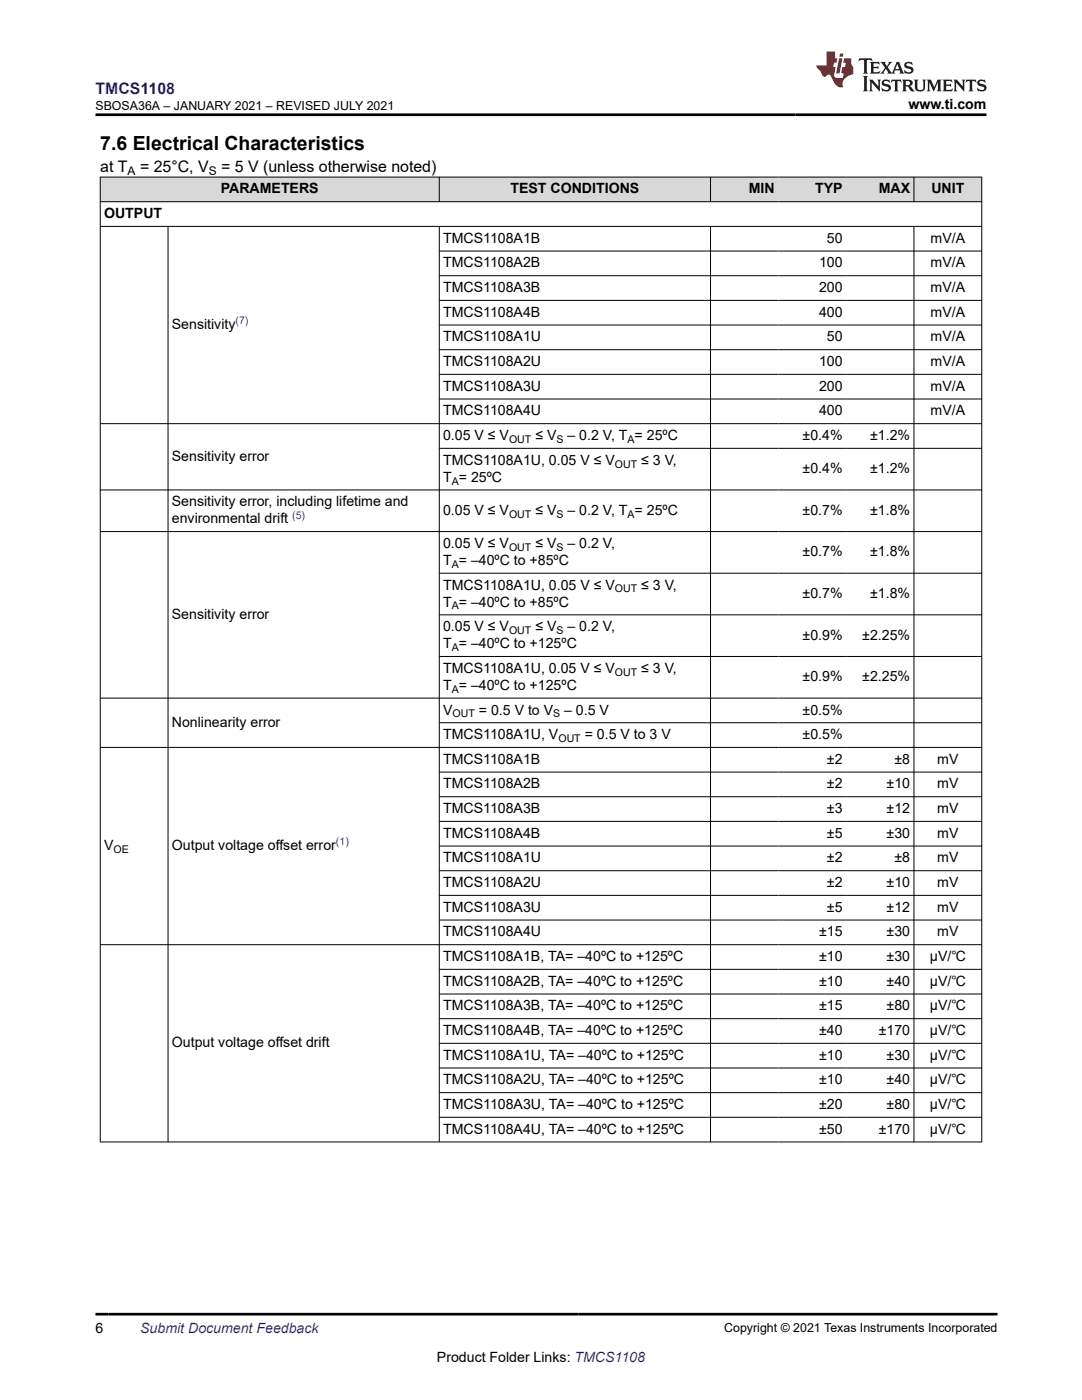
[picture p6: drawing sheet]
<svg xmlns="http://www.w3.org/2000/svg" width="216mm" height="279mm" viewBox="0 0 216 279" stroke-linecap="round" stroke-linejoin="round" font-family="sans-serif">
<defs><g id="words">
<text font-size="3.9" x="20" y="29.9">7.6 Electrical Characteristics</text>
<text font-size="3.2" fill="#00f" x="19.1" y="18.7">TMCS1108</text>
<g font-size="3.2">
<text x="20" y="34.3">at T</text>
<text x="27.9" y="34.3">= 25°C, V</text>
<text x="44.1" y="34.3">= 5 V (unless otherwise noted)</text>
</g>
<g font-size="2.8">
<text x="181.3" y="21.8">www.ti.com</text>
<text x="44.1" y="38.6">PARAMETERS</text>
<text x="101.9" y="38.6">TEST CONDITIONS</text>
<text x="149.4" y="38.6">MIN</text>
<text x="162.6" y="38.6">TYP</text>
<text x="175.3" y="38.6">MAX</text>
<text x="185.8" y="38.6">UNIT</text>
<text x="20.8" y="43.5">OUTPUT</text>
<text x="88.4" y="48.5">TMCS1108A1B</text>
<text x="88.4" y="53.4">TMCS1108A2B</text>
<text x="163.4" y="53.4">100</text>
<text x="165" y="48.5">50</text>
<text x="185.7" y="48.5">mV/A</text>
<text x="185.7" y="53.4">mV/A</text>
<text x="88.4" y="58.3">TMCS1108A3B</text>
<text x="163.4" y="58.3">200</text>
<text x="185.7" y="58.3">mV/A</text>
<text x="34.3" y="65.7">Sensitivity</text>
<text x="88.4" y="63.2">TMCS1108A4B</text>
<text x="163.4" y="63.2">400</text>
<text x="185.7" y="63.2">mV/A</text>
<text x="88.4" y="68.1">TMCS1108A1U</text>
<text x="165" y="68.1">50</text>
<text x="185.7" y="68.1">mV/A</text>
<text x="88.4" y="73.1">TMCS1108A2U</text>
<text x="88.4" y="78">TMCS1108A3U</text>
<text x="163.4" y="73.1">100</text>
<text x="163.4" y="78">200</text>
<text x="185.7" y="73.1">mV/A</text>
<text x="185.7" y="78">mV/A</text>
<text x="88.4" y="82.9">TMCS1108A4U</text>
<text x="163.4" y="82.9">400</text>
<text x="185.7" y="82.9">mV/A</text>
<text x="88.4" y="87.8">0.05 V ≤ V</text>
<text x="106.8" y="87.8">≤ V</text>
<text x="113.2" y="87.8">– 0.2 V, T = 25ºC</text>
<text x="160.2" y="87.8">±0.4%</text>
<text x="173.6" y="87.8">±1.2%</text>
<text x="34.3" y="92">Sensitivity error</text>
<text x="88.4" y="92.7">TMCS1108A1U, 0.05 V ≤ V</text>
<text x="128" y="92.7">≤ 3 V,</text>
<text x="160.2" y="94.4">±0.4%</text>
<text x="173.6" y="94.4">±1.2%</text>
<text x="34.3" y="101.1">Sensitivity error, including lifetime and</text>
<text x="88.4" y="96.1">T = 25ºC</text>
<text x="34.3" y="104.4">environmental drift</text>
<text x="88.4" y="102.7">0.05 V ≤ V</text>
<text x="106.8" y="102.7">≤ V</text>
<text x="113.2" y="102.7">– 0.2 V, T = 25ºC</text>
<text x="160.2" y="102.7">±0.7%</text>
<text x="173.6" y="102.7">±1.8%</text>
<text x="88.4" y="112.7">T = –40ºC to +85ºC</text>
<text x="88.4" y="109.4">0.05 V ≤ V</text>
<text x="106.8" y="109.4">≤ V</text>
<text x="113.2" y="109.4">– 0.2 V,</text>
<text x="160.2" y="111.1">±0.7%</text>
<text x="173.6" y="111.1">±1.8%</text>
<text x="88.4" y="117.7">TMCS1108A1U, 0.05 V ≤ V</text>
<text x="128" y="117.7">≤ 3 V,</text>
<text x="160.2" y="119.4">±0.7%</text>
<text x="173.6" y="119.4">±1.8%</text>
<text x="34.3" y="123.5">Sensitivity error</text>
<text x="88.4" y="126">0.05 V ≤ V</text>
<text x="88.4" y="121.1">T = –40ºC to +85ºC</text>
<text x="106.8" y="126">≤ V</text>
<text x="113.2" y="126">– 0.2 V,</text>
<text x="88.4" y="129.4">T = –40ºC to +125ºC</text>
<text x="160.2" y="127.7">±0.9%</text>
<text x="172.1" y="127.7">±2.25%</text>
<text x="88.4" y="134.3">TMCS1108A1U, 0.05 V ≤ V</text>
<text x="88.4" y="137.7">T = –40ºC to +125ºC</text>
<text x="128" y="134.3">≤ 3 V,</text>
<text x="160.2" y="136">±0.9%</text>
<text x="172.1" y="136">±2.25%</text>
<text x="88.4" y="142.6">V</text>
<text x="95.6" y="142.6">= 0.5 V to V</text>
<text x="112.6" y="142.6">– 0.5 V</text>
<text x="160.2" y="142.6">±0.5%</text>
<text x="34.3" y="145.1">Nonlinearity error</text>
<text x="88.4" y="147.5">TMCS1108A1U, V</text>
<text x="116.7" y="147.5">= 0.5 V to 3 V</text>
<text x="160.2" y="147.5">±0.5%</text>
<text x="88.4" y="152.4">TMCS1108A1B</text>
<text x="165" y="152.4">±2</text>
<text x="178.5" y="152.4">±8</text>
<text x="187" y="152.4">mV</text>
<text x="88.4" y="157.4">TMCS1108A2B</text>
<text x="165" y="157.4">±2</text>
<text x="176.9" y="157.4">±10</text>
<text x="187" y="157.4">mV</text>
<text x="88.4" y="162.3">TMCS1108A3B</text>
<text x="88.4" y="167.2">TMCS1108A4B</text>
<text x="165" y="162.3">±3</text>
<text x="165" y="167.2">±5</text>
<text x="176.9" y="162.3">±12</text>
<text x="176.9" y="167.2">±30</text>
<text x="187" y="162.3">mV</text>
<text x="187" y="167.2">mV</text>
<text x="20.8" y="169.7">V</text>
<text x="34.3" y="169.7">Output voltage offset error</text>
<text x="88.4" y="172.1">TMCS1108A1U</text>
<text x="165" y="172.1">±2</text>
<text x="178.5" y="172.1">±8</text>
<text x="187" y="172.1">mV</text>
<text x="88.4" y="177">TMCS1108A2U</text>
<text x="165" y="177">±2</text>
<text x="176.9" y="177">±10</text>
<text x="187" y="177">mV</text>
<text x="88.4" y="182">TMCS1108A3U</text>
<text x="165" y="182">±5</text>
<text x="176.9" y="182">±12</text>
<text x="187" y="182">mV</text>
<text x="88.4" y="186.9">TMCS1108A4U</text>
<text x="88.4" y="191.8">TMCS1108A1B, TA= –40ºC to +125ºC</text>
<text x="163.4" y="186.9">±15</text>
<text x="163.4" y="191.8">±10</text>
<text x="176.9" y="186.9">±30</text>
<text x="176.9" y="191.8">±30</text>
<text x="185.5" y="191.8">µV/℃</text>
<text x="187" y="186.9">mV</text>
<text x="88.4" y="196.7">TMCS1108A2B, TA= –40ºC to +125ºC</text>
<text x="163.4" y="196.7">±10</text>
<text x="176.9" y="196.7">±40</text>
<text x="185.5" y="196.7">µV/℃</text>
<text x="88.4" y="201.6">TMCS1108A3B, TA= –40ºC to +125ºC</text>
<text x="163.4" y="201.6">±15</text>
<text x="176.9" y="201.6">±80</text>
<text x="185.5" y="201.6">µV/℃</text>
<text x="34.3" y="209">Output voltage offset drift</text>
<text x="88.4" y="206.6">TMCS1108A4B, TA= –40ºC to +125ºC</text>
<text x="163.4" y="206.6">±40</text>
<text x="175.3" y="206.6">±170</text>
<text x="185.5" y="206.6">µV/℃</text>
<text x="88.4" y="211.5">TMCS1108A1U, TA= –40ºC to +125ºC</text>
<text x="163.4" y="211.5">±10</text>
<text x="176.9" y="211.5">±30</text>
<text x="185.5" y="211.5">µV/℃</text>
<text x="88.4" y="216.4">TMCS1108A2U, TA= –40ºC to +125ºC</text>
<text x="88.4" y="221.3">TMCS1108A3U, TA= –40ºC to +125ºC</text>
<text x="163.4" y="216.4">±10</text>
<text x="163.4" y="221.3">±20</text>
<text x="176.9" y="216.4">±40</text>
<text x="176.9" y="221.3">±80</text>
<text x="185.5" y="216.4">µV/℃</text>
<text x="185.5" y="221.3">µV/℃</text>
<text x="88.4" y="226.3">TMCS1108A4U, TA= –40ºC to +125ºC</text>
<text x="163.4" y="226.3">±50</text>
<text x="175.3" y="226.3">±170</text>
<text x="185.5" y="226.3">µV/℃</text>
<text x="19.1" y="266.1">6</text>
<text x="87.2" y="271.7">Product Folder Links: TMCS1108</text>
</g>
<text font-size="2.8" fill="#00f" x="28" y="266.1">Submit Document Feedback</text>
<g font-size="2.5">
<text x="19.1" y="21.9">SBOSA36A – JANUARY 2021 – REVISED JULY 2021</text>
<text x="144.5" y="265.8">Copyright © 2021 Texas Instruments Incorporated</text>
</g>
<g font-size="2.4">
<text x="25.5" y="34.9">A</text>
<text x="41.7" y="34.9">S</text>
</g>
<g font-size="2.1" fill="#00f">
<text x="47" y="64.7">(7)</text>
<text x="58.3" y="103.5">(5)</text>
<text x="67" y="168.7">(1)</text>
</g>
<g font-size="2.1">
<text x="101.6" y="88.4">OUT</text>
<text x="111" y="88.4">S</text>
<text x="125.2" y="88.4">A</text>
<text x="122.7" y="93.3">OUT</text>
<text x="90.1" y="96.7">A</text>
<text x="101.6" y="103.3">OUT</text>
<text x="111" y="103.3">S</text>
<text x="125.2" y="103.3">A</text>
<text x="90.1" y="113.3">A</text>
<text x="101.6" y="109.9">OUT</text>
<text x="111" y="109.9">S</text>
<text x="122.7" y="118.2">OUT</text>
<text x="90.1" y="121.6">A</text>
<text x="90.1" y="129.9">A</text>
<text x="101.6" y="126.5">OUT</text>
<text x="111" y="126.5">S</text>
<text x="122.7" y="134.9">OUT</text>
<text x="90.1" y="138.2">A</text>
<text x="90.3" y="143.2">OUT</text>
<text x="110.4" y="143.2">S</text>
<text x="111.4" y="148.1">OUT</text>
<text x="22.6" y="170.2">OE</text>
</g>
</g></defs>
<g fill="#d8d8d8">
<path d="M20 35.3h175.9v5h-175.9z" fill-rule="evenodd"/>
<path d="M20.1 35.4h67.5v4.8h-67.5z" fill-rule="evenodd"/>
<path d="M87.7 35.4h54v4.8h-54z" fill-rule="evenodd"/>
<path d="M141.8 35.4h13.5v4.8h-13.5z" fill-rule="evenodd"/>
<path d="M155.3 35.4h13.5v4.8h-13.5z" fill-rule="evenodd"/>
<path d="M168.8 35.4h13.5v4.8h-13.5z" fill-rule="evenodd"/>
<path d="M182.4 35.4h13.4v4.8h-13.4z" fill-rule="evenodd"/>
</g>
<g fill="none" stroke="#000" stroke-width=".2">
<path d="M19.9 35.3h176.1M20 35.3v192.7M87.7 35.3v5M141.8 35.3v5M182.4 35.3v5M195.9 35.3v192.7M19.9 40.3h176.1M19.9 45.2h176.1M33.5 45.2v182.8M87.7 45.2v182.8M87.7 50.1h108.3M87.7 55h108.3"/>
<path d="M87.7 59.9h108.3M141.8 45.2v182.8M182.4 45.2v182.8M87.7 64.9h108.3M87.7 69.8h108.3M87.7 74.7h108.3M87.7 79.6h108.3M19.9 84.6h176.1M19.9 97.8h176.1M87.7 89.5h108.3M19.9 106.1h176.1M87.7 114.4h108.3"/>
<path d="M87.7 122.7h108.3M87.7 131h108.3M196 139.3h-176.1M87.7 144.2h108.3M87.7 154.1h108.3M87.7 159h108.3M196 149.2h-176.1M87.7 163.9h108.3M87.7 168.8h108.3M87.7 173.8h108.3M87.7 178.7h108.3M87.7 183.6h108.3"/>
<path d="M87.7 193.5h108.3M87.7 198.4h108.3M196 188.5h-176.1M87.7 203.3h108.3M87.7 208.2h108.3M87.7 213.1h108.3M87.7 218.1h108.3M87.7 223h108.3M196 227.9h-176.1"/>
</g>
<path d="M171.5 11.6l-.2 .6 .5-.2h.6v.1v2.2l-.2 .4h1l-.2-.4v-2.2v-.1h.5l.6 .2-.2-.6zM173.6 12.4l.2 .3v1.6l-.2 .4h1.9l.1-.6a1.08 1.08 0 0 1-1.3 .2v-.7h.6l.4 .2v-.7l-.4 .2h-.6v-.5l.2-.2a1 1 0 0 1 1 .3l-.1-.5zM175.7 12.4l.9 1.1-1 1.2h.9l-.2-.2 .5-.8 .4 .8-.2 .2h1.6l-.2-.2 .2-.5h.9l.1 .5-.1 .2h.9l-.2-.4-.8-1.9h-.5l-.9 2.1-.9-1.1 .9-1h-.8l.2 .2-.4 .6-.4-.6 .2-.2zM179 12.8l.4 1h-.7zM180.7 12.5a.65 .65 0 0 0-.2 .7 .65 .65 0 0 0 .6 .5l.6 .1 .1 .3a.79 .79 0 0 1-.7 .4 .79 .79 0 0 1-.7-.5l.1 .7 .2-.1a.93 .93 0 0 0 1.1 0 .93 .93 0 0 0 .4-.9 1.46 1.46 0 0 0-1.2-.6l-.1-.3a1.09 1.09 0 0 1 1.2 .2l-.2-.6-.1 .1-.5-.2zM172.2 15.2l.2 .4v2.2l-.2 .4h1l-.2-.4v-2.2l.2-.4zM173.4 15.9l.2 .4v1.5l-.2 .4h.8l-.3-.4 .1-1.3 1.6 1.8v-2l.2-.4h-.7l.1 .2 .1 1.1-1.2-1.3zM176.2 16a.65 .65 0 0 0-.2 .8 .65 .65 0 0 0 .6 .4l.6 .2 .1 .2a.79 .79 0 0 1-.7 .4 .79 .79 0 0 1-.7-.5l.1 .7 .2-.1a.93 .93 0 0 0 1.1 .1 .93 .93 0 0 0 .4-1 1.46 1.46 0 0 0-1.2-.5l-.1-.4a1.09 1.09 0 0 1 1.2 .2l-.1-.6-.2 .1-.5-.1zM177.9 15.9l-.1 .6a.63 .63 0 0 1 .8-.3v1.6l-.3 .4h1l-.2-.4v-1.6a.66 .66 0 0 1 .8 .3l-.1-.6zM180 15.9l.2 .4v1.5l-.2 .4h1l-.2-.2-.1-.7h.5l.1 .2a.79 .79 0 0 0 1.2 .6l-1-.9a.61 .61 0 0 0 .6-.6 .61 .61 0 0 0-.5-.7zM180.8 16.2h.1a.47 .47 0 0 1 .5 .1 .47 .47 0 0 1 .1 .5l-.1 .1-.7 .1zM182.3 15.9l.2 .2a2.27 2.27 0 0 0 .4 2 1.04 1.04 0 0 0 1.7-.7v-1.3l.2-.2h-.8l.2 .4v1.1a.6 .6 0 0 1-.6 .6 .6 .6 0 0 1-.6-.6v-1.1l.3-.4zM184.9 15.9l.2 .4v1.5l-.2 .4h.8l-.3-.4v-1.4l.9 1.9 .9-1.9v1.4l-.3 .4h1l-.2-.4v-1.5l.2-.4h-.8l-.7 1.5-.6-1.5zM188.1 15.9l.2 .4v1.5l-.2 .4h1.9l.1-.6a1.09 1.09 0 0 1-1.3 .2v-.7h.6l.4 .2v-.6l-.4 .2h-.6v-.6l.2-.1a1.01 1.01 0 0 1 1 .3l-.1-.6zM190.2 15.9l.3 .4v1.5l-.3 .4h.8l-.2-.4v-1.3l1.6 1.8v-2l.2-.4h-.7l.2 .2v1.1l-1.2-1.3zM192.8 15.9l-.1 .6a.63 .63 0 0 1 .8-.3v1.6l-.3 .4h1l-.2-.4v-1.6a.66 .66 0 0 1 .8 .3l-.1-.6zM195.2 16a.65 .65 0 0 0-.2 .8 .65 .65 0 0 0 .6 .4l.6 .2 .2 .2a.79 .79 0 0 1-.7 .4 .79 .79 0 0 1-.7-.5l.1 .7 .2-.1a.93 .93 0 0 0 1 .1 .93 .93 0 0 0 .5-1 1.46 1.46 0 0 0-1.3-.5v-.4a1.09 1.09 0 0 1 1.2 .2l-.2-.6-.2 .1-.5-.1z" fill="#231f20"/>
<path d="M164.9 10.3v2.7h-2l.1 .4 .8 1a.95 .95 0 0 0 1 .9 .59 .59 0 0 1 .5-.4 .59 .59 0 0 1 .5 .3l.4 .8a1.59 1.59 0 0 0 2.1 1.4 1.61 1.61 0 0 1 1-2.3l1-.3-.1-1.5a1.59 1.59 0 0 1-.3-1.7h-1.5l-.2 .9h.6l-.2 .9h-.5l-.2 .9v.3l.4 .1-.1 .9h-.7a.73 .73 0 0 1-1-.7l.3-1.5h-.5l.1-.9h.5l.2-.9h-.5v-1.3zM167.4 11.6l-.6 3.1h.7l.6-3.1zM167.6 10.7l-.1 .6h.7l.1-.6z" fill="#ed1c24"/>
<path d="M19.1 22.9h177.8M19.1 262.3h179.9" fill="none" stroke="#000" stroke-width=".53"/>
<use href="#words"/>
</svg>
